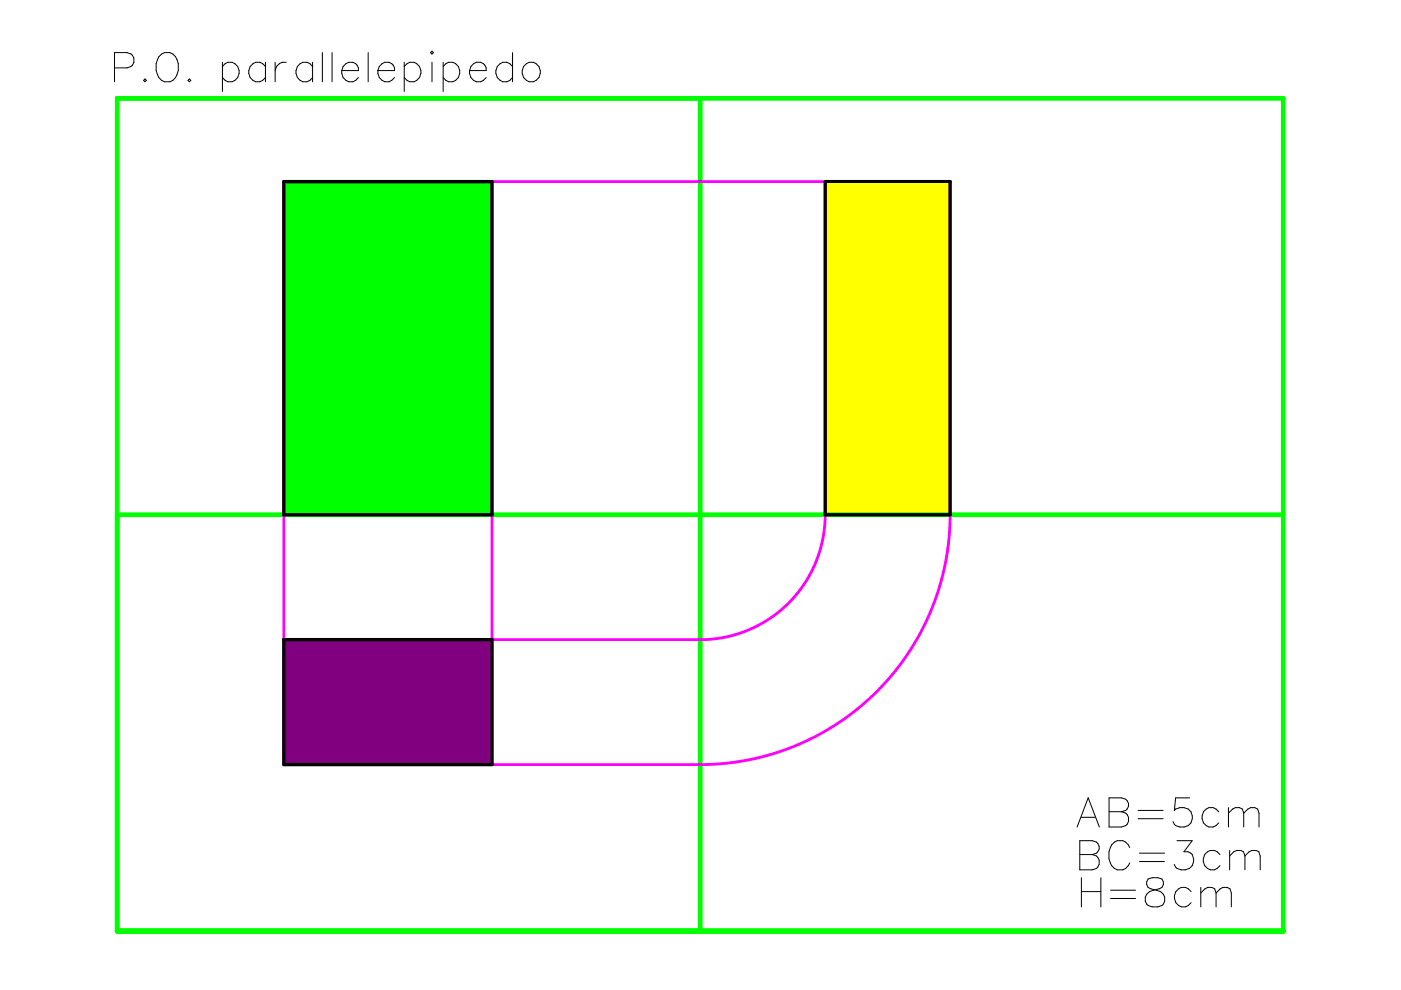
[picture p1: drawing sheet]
<svg xmlns="http://www.w3.org/2000/svg" width="297mm" height="210mm" viewBox="0 0 297 210" stroke-linecap="round" stroke-linejoin="round" font-family="sans-serif">
<path d="M60.2 135.6h44.1v26.5h-44.1z" fill-rule="evenodd" fill="#800080"/>
<path d="M175 38.5h26.4v70.6h-26.4z" fill-rule="evenodd" fill="#ff0"/>
<path d="M60.2 38.5h44.1v70.6h-44.1z" fill-rule="evenodd" fill="#0f0"/>
<path d="M24.8 20.8h247.3v176.6h-247.3zM148.5 20.8v176.6M24.8 109.1h247.3" fill="none" stroke="#0f0" stroke-width=".99"/>
<g fill="none" stroke="#000" stroke-width=".21">
<path d="M24.3 14.4h2.6a1.62 1.62 0 0 0 1.5-1.6 1.62 1.62 0 0 0-1.5-1.6h-2.6v6.1M30.7 16.7l.3 .3-.3 .3-.2-.3zM33.7 12a2.14 2.14 0 0 1 2.1-.9 2.14 2.14 0 0 1 1.7 1.5 3.5 3.5 0 0 1-1.5 4.7 2.17 2.17 0 0 1-2.6-1.4 4.1 4.1 0 0 1 .3-3.9zM39.9 17l.3-.3 .2 .3-.2 .3zM47.2 14.1a2 2 0 0 1 2.8-.5 2 2 0 0 1 .4 2.8 1.86 1.86 0 0 1-3.2 0M47.2 13.2v6.2M56.3 14.1a2 2 0 0 0-2.8-.5 2 2 0 0 0-.5 2.8 1.86 1.86 0 0 0 3.3 0M56.3 13.2v4.1M58.3 13.2v4.1M60.7 13.2a2 2 0 0 0-2.4 1.8M66.3 14.1a1.99 1.99 0 0 0-2.8-.5 1.99 1.99 0 0 0-.4 2.8 1.84 1.84 0 0 0 3.2 0M66.3 13.2v4.1"/>
<path d="M68.3 11.2v6.1M70.4 11.2v6.1M72.5 15a1.95 1.95 0 0 0 1.1 2.2 1.95 1.95 0 0 0 2.4-.8M72.7 14.1a1.7 1.7 0 0 1 2-.9 1.7 1.7 0 0 1 1.3 1.8h-3.5zM78.1 11.2v6.1M80.1 15a1.95 1.95 0 0 0 1.2 2.2 1.95 1.95 0 0 0 2.4-.8M80.4 14.1a1.71 1.71 0 0 1 2-.9 1.71 1.71 0 0 1 1.3 1.8h-3.6zM85.7 14.1a2 2 0 0 1 2.8-.5 2 2 0 0 1 .4 2.8 1.86 1.86 0 0 1-3.2 0M85.7 13.2v6.2M91.3 11.2l.3-.3 .3 .3-.3 .3zM91.6 13.2v4.1M94 14.1a1.99 1.99 0 0 1 2.8-.5 1.99 1.99 0 0 1 .4 2.8 1.84 1.84 0 0 1-3.2 0"/>
<path d="M94 13.2v6.2M99.5 15a1.95 1.95 0 0 0 1.2 2.2 1.95 1.95 0 0 0 2.4-.8M100.4 13.5a1.64 1.64 0 0 1 1.8-.2 1.64 1.64 0 0 1 .9 1.7h-3.6l.3-.9zM108.7 14.1a2 2 0 0 0-2.8-.5 2 2 0 0 0-.5 2.8 1.86 1.86 0 0 0 3.3 0M108.7 11.2v6.1M111 14.1a2 2 0 0 1 2.8-.5 2 2 0 0 1 .5 2.8 2 2 0 0 1-2.9 .5 2 2 0 0 1-.4-2.8zM228.4 175.3l2.3-6.1 2.4 6.1M228.9 178.2h2.7l.9 .3a1.45 1.45 0 0 1 0 2.4l-.9 .3a1.62 1.62 0 0 1 1.5 1.6 1.62 1.62 0 0 1-1.5 1.6h-2.7zM229.3 173.3h2.9M235.1 169.2h2.7l.9 .3a1.44 1.44 0 0 1 0 2.3l-.9 .3a1.62 1.62 0 0 1 1.5 1.6 1.62 1.62 0 0 1-1.5 1.6h-2.7zM235.1 172.1h2.7M239.5 179.7a2.13 2.13 0 0 0-2-1.5 2.13 2.13 0 0 0-2.1 1.5 3.5 3.5 0 0 0 1.5 4.7 2.18 2.18 0 0 0 2.6-1.4"/>
<path d="M241.3 171.8h5.3M241.3 173.6h5.3M249.5 178.2h3.3l-1.8 2.4a1.68 1.68 0 0 1 2.1 2.1 2.29 2.29 0 0 1-3.9 1.1l-.3-.5M252.2 169.2h-2.9l-.3 2.6a2.19 2.19 0 0 1 3.2 0 2.19 2.19 0 0 1-.3 3.2 2.54 2.54 0 0 1-2.9-.2l-.3-.6M258.4 172.1a2.01 2.01 0 0 0-2.8-.5 2.01 2.01 0 0 0-.4 2.9 1.88 1.88 0 0 0 3.2 0M260.5 172.4l.8-.9 .6-.3h.9l.6 .3 .3 .9M260.5 171.2v4.1M263.7 172.4l.9-.9 .6-.3h.8l.6 .3 .3 .9v2.9M263.7 172.4v2.9M228.9 181.2h2.7M229.3 186.1v6.2M229.3 189h4.1"/>
<path d="M233.4 186.1v6.2M235.5 188.7h5.2M235.5 190.5h5.2M241.6 180.9h5.3M241.6 182.7h5.3M243.4 186.4a1.26 1.26 0 0 0 .6 2l1.2 .3a1.78 1.78 0 0 1 1.8 1.7 1.78 1.78 0 0 1-1.5 1.9h-1.2a1.71 1.71 0 0 1-1.5-1.4 1.71 1.71 0 0 1 .9-1.9l2.1-.6a1.26 1.26 0 0 0 .6-2l-.9-.3h-1.2zM252.5 189a2 2 0 0 0-2.8-.4 2 2 0 0 0-.4 2.8 1.86 1.86 0 0 0 3.2 0M254.6 189.3l.9-.9 .6-.2h.8l.6 .2 .3 .9M254.6 188.2v4.1M257.8 189.3l.9-.9 .6-.2h.9l.6 .2 .3 .9v3M257.8 189.3v3M258.7 181.2a2 2 0 0 0-2.9-.5 2 2 0 0 0-.4 2.8 1.86 1.86 0 0 0 3.3 0"/>
<path d="M260.7 181.5l.9-.9 .6-.3h.9l.6 .3 .2 .9M260.7 180.3v4.1M263.9 181.5l.9-.9 .6-.3h.9l.6 .3 .3 .9v2.9M263.9 181.5v2.9"/>
</g>
<path d="M60.2 38.5h141.2v71.6l-.3 4.9-.4 3-.8 3.9-1 3.5-1.3 3.6-1.6 3.6-2.1 3.8-1.9 3-2 2.6-3.5 4-3.7 3.5-3.9 3-3.9 2.5-4.1 2.1-5.1 2.1-5.1 1.5-4.4 .8-3.8 .5-3.1 .1h-89.2zM104.3 38.5v123.6M175 38.5v70.6l-.2 2.8-.4 2.5-.5 2.3-.9 2.5-1.1 2.2-1.3 2.4-1.5 2-1.4 1.6-2.3 2.1-3.2 2.3-2.5 1.3-1.8 .8-4 1.2-4 .5h-89.7" fill="none" stroke="#f0f" stroke-width=".59"/>
<path d="M60.2 38.5h44.1v70.6h-44.1zM175 38.5h26.4v70.6h-26.4zM60.2 135.6h44.1v26.5h-44.1z" fill="none" stroke="#000" stroke-width=".7"/>
</svg>
